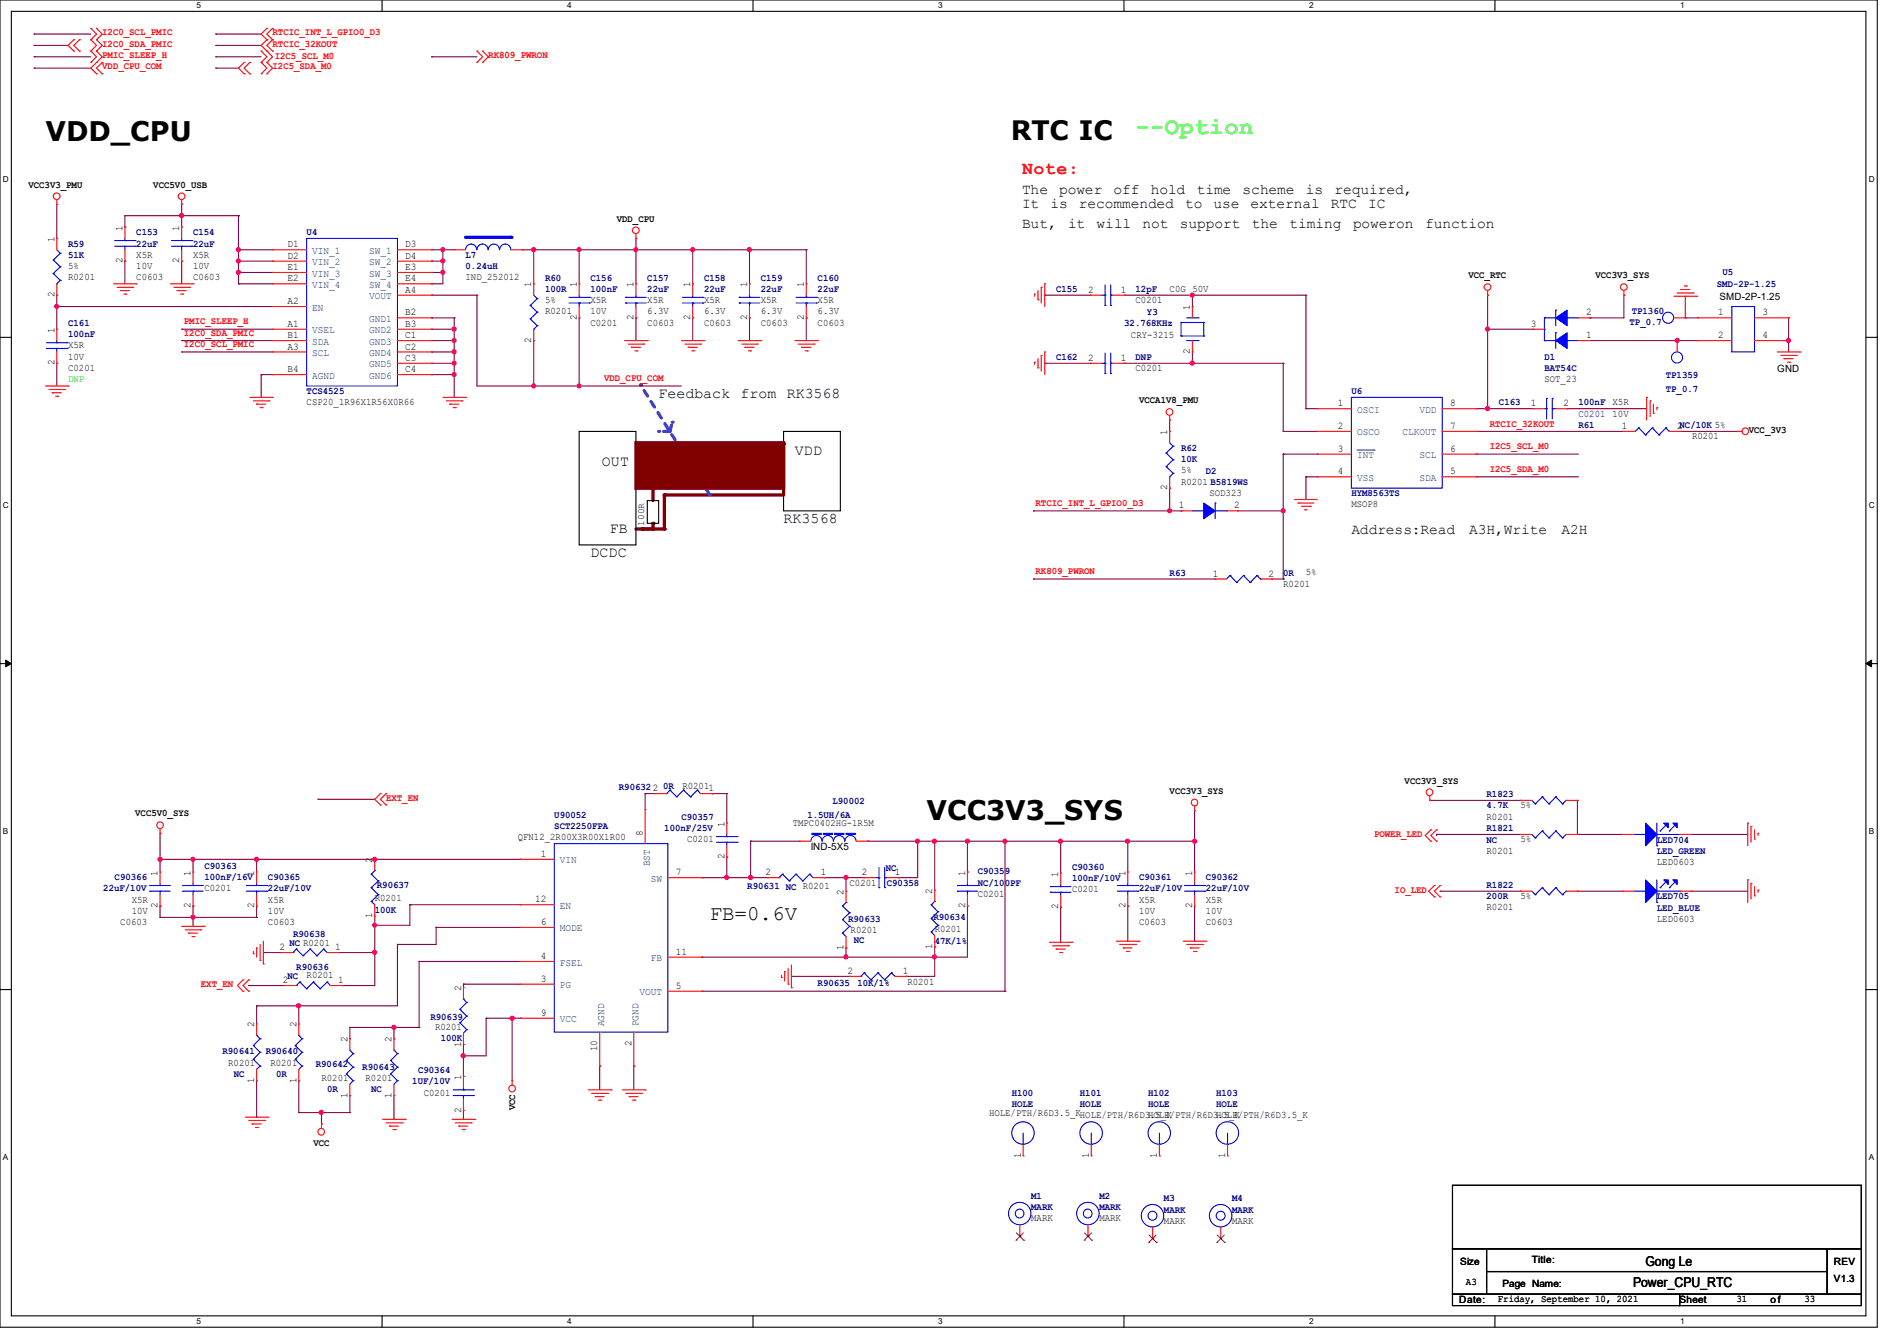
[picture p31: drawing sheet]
<svg xmlns="http://www.w3.org/2000/svg" width="297mm" height="210mm" viewBox="0 0 297 210" stroke-linecap="round" stroke-linejoin="round" font-family="sans-serif">
<defs><g id="words">
<g font-size="4.2">
<text x="7.1" y="22">VDD_CPU</text>
<text x="158.2" y="22">RTC IC</text>
<text x="145.1" y="128.4">VCC3V3_SYS</text>
</g>
<text font-size="3.7" fill="#0f0" x="177.8" y="21">--Option</text>
<text font-size="3.3" x="111.1" y="144.1">FB=0.6V</text>
<text font-size="2.8" fill="#f00" x="160" y="27.3">Note:</text>
<g font-size="2.3">
<text x="160" y="30.3">The</text>
<text x="160" y="32.6">It</text>
<text x="160" y="35.6">But,</text>
<text x="164.5" y="32.6">is</text>
<text x="165.8" y="30.3">power</text>
<text x="167.2" y="35.6">it</text>
<text x="168.9" y="32.6">recommended</text>
<text x="171.7" y="35.6">will</text>
<text x="174.3" y="30.3">off</text>
<text x="178.9" y="35.6">not</text>
<text x="180.2" y="30.3">hold</text>
<text x="184.7" y="35.6">support</text>
<text x="185.6" y="32.6">to</text>
<text x="187.4" y="30.3">time</text>
<text x="190" y="32.6">use</text>
<text x="194.6" y="30.3">scheme</text>
<text x="195.8" y="32.6">external</text>
<text x="196" y="35.6">the</text>
<text x="201.9" y="35.6">timing</text>
<text x="204.5" y="30.3">is</text>
<text x="208.4" y="32.6">RTC</text>
<text x="209" y="30.3">required,</text>
<text x="211.8" y="35.6">poweron</text>
<text x="214.2" y="32.6">IC</text>
<text x="223.1" y="35.6">function</text>
<text x="103.1" y="62.4">Feedback</text>
<text x="116" y="62.4">from</text>
<text x="123.2" y="62.4">RK3568</text>
<text x="124.5" y="71.2">VDD</text>
<text x="94.2" y="73">OUT</text>
<text x="95.5" y="83.5">FB</text>
<text x="122.7" y="81.9">RK3568</text>
<text x="211.6" y="83.7">Address:Read</text>
<text x="230" y="83.7">A3H,Write</text>
<text x="244.5" y="83.7">A2H</text>
<text x="92.5" y="87.2">DCDC</text>
</g>
<g font-size="2.1">
<text x="255.7" y="201.6">Power_CPU_RTC</text>
<text x="257.6" y="198.2">Gong Le</text>
</g>
<g font-size="1.6" fill="#f00">
<text x="16" y="5.5">I2C0_SCL_PMIC</text>
<text x="42.7" y="5.5">RTCIC_INT_L_GPIO0_D3</text>
<text x="16" y="9.1">PMIC_SLEEP_H</text>
<text x="16" y="10.9">VDD_CPU_COM</text>
<text x="16" y="7.3">I2C0_SDA_PMIC</text>
<text x="42.7" y="10.9">I2C5_SDA_M0</text>
<text x="42.7" y="7.3">RTCIC_32KOUT</text>
<text x="43" y="9.3">I2C5_SCL_M0</text>
<text x="76.5" y="9.1">RK809_PWRON</text>
<text x="28.8" y="50.8">PMIC_SLEEP_H</text>
<text x="28.8" y="52.6">I2C0_SDA_PMIC</text>
<text x="28.8" y="54.4">I2C0_SCL_PMIC</text>
<text x="94.6" y="59.7">VDD_CPU_COM</text>
<text x="233.3" y="70.4">I2C5_SCL_M0</text>
<text x="233.3" y="66.8">RTCIC_32KOUT</text>
<text x="233.3" y="73.9">I2C5_SDA_M0</text>
<text x="162.1" y="79.2">RTCIC_INT_L_GPIO0_D3</text>
<text x="162.1" y="89.9">RK809_PWRON</text>
<text x="60.5" y="125.4">EXT_EN</text>
<text x="215.1" y="131.1">POWER_LED</text>
<text x="218.3" y="139.8">IO_LED</text>
<text x="31.5" y="154.5">EXT_EN</text>
</g>
<g font-size="1.6">
<text x="4.4" y="29.4">VCC3V3_PMU</text>
<text x="24" y="29.4">VCC5V0_USB</text>
<text x="96.6" y="34.7">VDD_CPU</text>
<text x="8.5" y="37.9" transform="rotate(-90 8.5 37.9)">1</text>
<text x="19.2" y="41.2" transform="rotate(-90 19.2 41.2)">2</text>
<text x="19.2" y="36.1" transform="rotate(-90 19.2 36.1)">1</text>
<text x="21.3" y="40.3">X5R</text>
<text x="28.1" y="41.2" transform="rotate(-90 28.1 41.2)">2</text>
<text x="28.1" y="36.1" transform="rotate(-90 28.1 36.1)">1</text>
<text x="30.2" y="40.3">X5R</text>
<text x="45" y="38.7">D1</text>
<text x="45" y="40.5">D2</text>
<text x="63.5" y="38.7">D3</text>
<text x="63.5" y="40.5">D4</text>
<text x="8.5" y="46.6" transform="rotate(-90 8.5 46.6)">2</text>
<text x="10.7" y="43.9">R0201</text>
<text x="10.7" y="42.1">5%</text>
<text x="21.3" y="43.9">C0603</text>
<text x="21.3" y="42.1">10V</text>
<text x="30.2" y="43.9">C0603</text>
<text x="30.2" y="42.1">10V</text>
<text x="45" y="42.3">E1</text>
<text x="45" y="44.1">E2</text>
<text x="45" y="47.6">A2</text>
<text x="63.5" y="42.3">E3</text>
<text x="63.5" y="44.1">E4</text>
<text x="63.5" y="45.8">A4</text>
<text x="72.9" y="43.9">IND_252012</text>
<text x="83.2" y="45" transform="rotate(-90 83.2 45)">1</text>
<text x="85.3" y="47.5">5%</text>
<text x="90.3" y="45" transform="rotate(-90 90.3 45)">1</text>
<text x="92.5" y="47.5">X5R</text>
<text x="99.2" y="45" transform="rotate(-90 99.2 45)">1</text>
<text x="101.3" y="47.5">X5R</text>
<text x="108.1" y="45" transform="rotate(-90 108.1 45)">1</text>
<text x="110.2" y="47.5">X5R</text>
<text x="117" y="45" transform="rotate(-90 117 45)">1</text>
<text x="119.1" y="47.5">X5R</text>
<text x="125.9" y="45" transform="rotate(-90 125.9 45)">1</text>
<text x="128" y="47.5">X5R</text>
<text x="170.3" y="45.8">2</text>
<text x="175.5" y="45.8">1</text>
<text x="177.8" y="47.5">C0201</text>
<text x="183.1" y="45.7">C0G 50V</text>
<text x="229.9" y="43.6">VCC_RTC</text>
<text x="249.8" y="43.6">VCC3V3_SYS</text>
<text x="269.2" y="46.9">SMD-2P-1.25</text>
<text x="8.5" y="52.1" transform="rotate(-90 8.5 52.1)">1</text>
<text x="45" y="51.2">A1</text>
<text x="45" y="53">B1</text>
<text x="63.5" y="49.4">B2</text>
<text x="63.5" y="51.2">B3</text>
<text x="63.5" y="53">C1</text>
<text x="83.2" y="53.7" transform="rotate(-90 83.2 53.7)">2</text>
<text x="85.3" y="49.2">R0201</text>
<text x="90.3" y="50.1" transform="rotate(-90 90.3 50.1)">2</text>
<text x="92.5" y="51">C0201</text>
<text x="92.5" y="49.2">10V</text>
<text x="99.2" y="50.1" transform="rotate(-90 99.2 50.1)">2</text>
<text x="101.3" y="51">C0603</text>
<text x="101.3" y="49.2">6.3V</text>
<text x="108.1" y="50.1" transform="rotate(-90 108.1 50.1)">2</text>
<text x="110.2" y="51">C0603</text>
<text x="110.2" y="49.2">6.3V</text>
<text x="117" y="50.1" transform="rotate(-90 117 50.1)">2</text>
<text x="119.1" y="51">C0603</text>
<text x="119.1" y="49.2">6.3V</text>
<text x="125.9" y="50.1" transform="rotate(-90 125.9 50.1)">2</text>
<text x="128" y="51">C0603</text>
<text x="128" y="49.2">6.3V</text>
<text x="177.1" y="53">CRY-3215</text>
<text x="186.3" y="48.6" transform="rotate(-90 186.3 48.6)">1</text>
<text x="239.7" y="51.2">3</text>
<text x="248.4" y="53">1</text>
<text x="248.4" y="49.4">2</text>
<text x="269" y="49.4">1</text>
<text x="269" y="53">2</text>
<text x="275.9" y="49.4">3</text>
<text x="275.9" y="53">4</text>
<text x="8.5" y="57.2" transform="rotate(-90 8.5 57.2)">2</text>
<text x="10.7" y="58.1">C0201</text>
<text x="10.7" y="54.6">X5R</text>
<text x="10.7" y="56.3">10V</text>
<text x="45" y="58.3">B4</text>
<text x="45" y="54.7">A3</text>
<text x="63.5" y="54.7">C2</text>
<text x="63.5" y="56.5">C3</text>
<text x="63.5" y="58.3">C4</text>
<text x="170.3" y="56.5">2</text>
<text x="175.5" y="56.5">1</text>
<text x="177.8" y="58.1">C0201</text>
<text x="186.3" y="55.5" transform="rotate(-90 186.3 55.5)">2</text>
<text x="241.8" y="59.9">SOT_23</text>
<text x="278.3" y="58.3">GND</text>
<text x="48" y="63.5">CSP20_1R96X1R56X0R66</text>
<text x="178.3" y="63.2">VCCA1V8_PMU</text>
<text x="209.5" y="63.6">1</text>
<text x="227" y="63.6">8</text>
<text x="239.7" y="63.6">1</text>
<text x="244.8" y="63.6">2</text>
<text x="252.5" y="63.5">X5R</text>
<text x="252.5" y="65.2">10V</text>
<text x="182.8" y="68.1" transform="rotate(-90 182.8 68.1)">1</text>
<text x="209.5" y="67.2">2</text>
<text x="209.5" y="70.7">3</text>
<text x="227" y="70.7">6</text>
<text x="227" y="67.2">7</text>
<text x="253.9" y="67.2">1</text>
<text x="262.6" y="67.2">2NC/10K 5%</text>
<text x="264.9" y="68.8">R0201</text>
<text x="273.8" y="67.8">VCC_3V3</text>
<text x="182.8" y="76.8" transform="rotate(-90 182.8 76.8)">2</text>
<text x="184.9" y="75.9">R0201 B5819WS</text>
<text x="184.9" y="74.1">5%</text>
<text x="189.4" y="77.7">SOD323</text>
<text x="209.5" y="74.3">4</text>
<text x="227" y="74.3">5</text>
<text x="184.6" y="79.6">1</text>
<text x="193.3" y="79.6">2</text>
<text x="211.6" y="79.5">MSOP8</text>
<text x="189.9" y="90.3">1</text>
<text x="198.6" y="90.3">2</text>
<text x="200.9" y="91.9">R0201</text>
<text x="204.5" y="90.1">5%</text>
<text x="106.8" y="123.6">R02011</text>
<text x="183.1" y="124.3">VCC3V3_SYS</text>
<text x="219.9" y="122.7">VCC3V3_SYS</text>
<text x="21.2" y="127.8">VCC5V0_SYS</text>
<text x="81.1" y="131.6">QFN12_2R00X3R00X1R00</text>
<text x="100.6" y="130.9" transform="rotate(-90 100.6 130.9)">8</text>
<text x="107.6" y="131.9">C0201</text>
<text x="113.4" y="129.5" transform="rotate(-90 113.4 129.5)">1</text>
<text x="124.1" y="129.4">TMPC0402HG-1R5M</text>
<text x="232.7" y="128.4">R0201</text>
<text x="238.1" y="131.9">5%</text>
<text x="238.1" y="126.6">5%</text>
<text x="24.7" y="137.1" transform="rotate(-90 24.7 137.1)">1</text>
<text x="29.8" y="137.1" transform="rotate(-90 29.8 137.1)">1</text>
<text x="39.8" y="137.1" transform="rotate(-90 39.8 137.1)">1</text>
<text x="58.3" y="135.1" transform="rotate(-90 58.3 135.1)">2</text>
<text x="84.7" y="134.2">1</text>
<text x="105.8" y="137.1">7</text>
<text x="113.4" y="134.6" transform="rotate(-90 113.4 134.6)">2</text>
<text x="119.8" y="137.1">2</text>
<text x="127" y="133.2">IND-5X5</text>
<text x="128.5" y="137.1">1</text>
<text x="135" y="137.1">2</text>
<text x="140.1" y="137.1">1</text>
<text x="151.1" y="137.1" transform="rotate(-90 151.1 137.1)">1</text>
<text x="165.7" y="137.3" transform="rotate(-90 165.7 137.3)">1</text>
<text x="176.2" y="137.1" transform="rotate(-90 176.2 137.1)">1</text>
<text x="186.7" y="137.1" transform="rotate(-90 186.7 137.1)">1</text>
<text x="232.7" y="133.7">R0201</text>
<text x="259.4" y="135.5">LED0603</text>
<text x="20.6" y="141.3">X5R</text>
<text x="20.6" y="143.1">10V</text>
<text x="24.7" y="142.2" transform="rotate(-90 24.7 142.2)">2</text>
<text x="29.8" y="142.2" transform="rotate(-90 29.8 142.2)">2</text>
<text x="32" y="139.6">C0201</text>
<text x="39.8" y="142.2" transform="rotate(-90 39.8 142.2)">2</text>
<text x="42" y="141.3">X5R</text>
<text x="42" y="143.1">10V</text>
<text x="58.3" y="143.8" transform="rotate(-90 58.3 143.8)">1</text>
<text x="58.7" y="141.1">R0201</text>
<text x="83.8" y="141.3">12</text>
<text x="132.1" y="140.1" transform="rotate(-90 132.1 140.1)">2</text>
<text x="133" y="138.7">C0201</text>
<text x="146" y="140" transform="rotate(-90 146 140)">2</text>
<text x="151.1" y="142.2" transform="rotate(-90 151.1 142.2)">2</text>
<text x="153.1" y="140.5">C0201</text>
<text x="165.7" y="142.4" transform="rotate(-90 165.7 142.4)">2</text>
<text x="167.8" y="139.7">C0201</text>
<text x="176.2" y="142.2" transform="rotate(-90 176.2 142.2)">2</text>
<text x="178.3" y="141.3">X5R</text>
<text x="178.3" y="143.1">10V</text>
<text x="186.7" y="142.2" transform="rotate(-90 186.7 142.2)">2</text>
<text x="188.8" y="141.3">X5R</text>
<text x="188.8" y="143.1">10V</text>
<text x="232.7" y="142.6">R0201</text>
<text x="238.1" y="140.8">5%</text>
<text x="18.8" y="144.9">C0603</text>
<text x="42" y="144.9">C0603</text>
<text x="43.8" y="148.8">2</text>
<text x="52.5" y="148.8">1</text>
<text x="84.7" y="144.9">6</text>
<text x="105.8" y="149.5">11</text>
<text x="132.1" y="148.8" transform="rotate(-90 132.1 148.8)">1</text>
<text x="133.2" y="146.1">R0201</text>
<text x="146" y="148.6" transform="rotate(-90 146 148.6)">1</text>
<text x="146.3" y="146">R0201</text>
<text x="178.3" y="144.9">C0603</text>
<text x="188.8" y="144.9">C0603</text>
<text x="259.4" y="144.4">LED0603</text>
<text x="44.3" y="154">2</text>
<text x="48" y="153.2">R0201</text>
<text x="53" y="154">1</text>
<text x="72.2" y="155.2" transform="rotate(-90 72.2 155.2)">2</text>
<text x="84.7" y="153.8">3</text>
<text x="84.7" y="150.2">4</text>
<text x="105.8" y="154.9">5</text>
<text x="132.7" y="152.5">2</text>
<text x="141.4" y="152.5">1</text>
<text x="142.1" y="154.3">R0201</text>
<text x="39.8" y="160.9" transform="rotate(-90 39.8 160.9)">2</text>
<text x="46.4" y="160.9" transform="rotate(-90 46.4 160.9)">2</text>
<text x="68.1" y="161.2">R0201</text>
<text x="84.7" y="159.1">9</text>
<text x="35.7" y="166.9">R0201</text>
<text x="42.3" y="166.9">R0201</text>
<text x="54.4" y="163.2" transform="rotate(-90 54.4 163.2)">2</text>
<text x="61.3" y="163.2" transform="rotate(-90 61.3 163.2)">2</text>
<text x="72.2" y="163.9" transform="rotate(-90 72.2 163.9)">1</text>
<text x="93.5" y="164.6" transform="rotate(-90 93.5 164.6)">10</text>
<text x="98.8" y="163.7" transform="rotate(-90 98.8 163.7)">2</text>
<text x="39.8" y="169.6" transform="rotate(-90 39.8 169.6)">1</text>
<text x="46.4" y="169.6" transform="rotate(-90 46.4 169.6)">1</text>
<text x="50.3" y="169.2">R0201</text>
<text x="54.4" y="171.9" transform="rotate(-90 54.4 171.9)">1</text>
<text x="57.2" y="169.2">R0201</text>
<text x="61.3" y="171.9" transform="rotate(-90 61.3 171.9)">1</text>
<text x="66.3" y="171.6">C0201</text>
<text x="72.2" y="169.1" transform="rotate(-90 72.2 169.1)">1</text>
<text x="80.6" y="173.9" transform="rotate(-90 80.6 173.9)">VCC</text>
<text x="49.1" y="179.4">VCC</text>
<text x="72.2" y="174.2" transform="rotate(-90 72.2 174.2)">2</text>
<text x="154.9" y="174.7">HOLE/PTH/R6D3.5_KHOLE/PTH/R6D3.5_K</text>
<text x="179.7" y="175.1">HOLE/PTH/R6D3.5_K</text>
<text x="190.4" y="175.1">HOLE/PTH/R6D3.5_K</text>
<text x="159.8" y="181.4" transform="rotate(-90 159.8 181.4)">1</text>
<text x="170.5" y="181.4" transform="rotate(-90 170.5 181.4)">1</text>
<text x="181.1" y="181.4" transform="rotate(-90 181.1 181.4)">1</text>
<text x="191.8" y="181.4" transform="rotate(-90 191.8 181.4)">1</text>
<text x="161.5" y="191.3">MARK</text>
<text x="172.1" y="191.3">MARK</text>
<text x="182.2" y="191.6">MARK</text>
<text x="192.9" y="191.6">MARK</text>
<text x="239.9" y="197.7">Title:</text>
<text x="228.6" y="198.1">Size</text>
<text x="229.5" y="201.2">A3</text>
<text x="234.5" y="203.9">Friday, September 10, 2021</text>
<text x="235.2" y="201.6">Page Name:</text>
<text x="271.9" y="203.9">31</text>
<text x="282.5" y="203.9">33</text>
<text x="287.1" y="198.1">REV</text>
<text x="287.1" y="200.7">V1.3</text>
<text x="228.5" y="204.1">Date:</text>
<text x="263" y="204.1">Sheet</text>
<text x="277.2" y="204.1">o f</text>
</g>
<g font-size="1.6" fill="#000080">
<text x="10.7" y="38.6">R59</text>
<text x="10.7" y="40.4">51K</text>
<text x="21.3" y="36.8">C153</text>
<text x="21.3" y="38.6">22uF</text>
<text x="30.2" y="36.8">C154</text>
<text x="30.2" y="38.6">22uF</text>
<text x="48" y="36.8">U4</text>
<text x="72.9" y="40.4">L7</text>
<text x="72.9" y="42.2">0.24uH</text>
<text x="85.3" y="43.9">R60</text>
<text x="85.3" y="45.7">100R</text>
<text x="92.5" y="43.9">C156</text>
<text x="92.5" y="45.7">100nF</text>
<text x="101.3" y="43.9">C157</text>
<text x="101.3" y="45.7">22uF</text>
<text x="110.2" y="43.9">C158</text>
<text x="110.2" y="45.7">22uF</text>
<text x="119.1" y="43.9">C159</text>
<text x="119.1" y="45.7">22uF</text>
<text x="128" y="43.9">C160</text>
<text x="128" y="45.7">22uF</text>
<text x="165.4" y="45.7">C155</text>
<text x="177.8" y="45.7">12pF</text>
<text x="268.8" y="45">SMD-2P-1.25</text>
<text x="269.7" y="43.1">U5</text>
<text x="10.7" y="51.1">C161</text>
<text x="10.7" y="52.8">100nF</text>
<text x="176" y="51.1">32.768KHz</text>
<text x="179.6" y="49.3">Y3</text>
<text x="255.1" y="50.9">TP_0.7</text>
<text x="255.5" y="49.1">TP1360</text>
<text x="165.4" y="56.4">C162</text>
<text x="177.8" y="56.4">DNP</text>
<text x="241.8" y="56.4">D1</text>
<text x="241.8" y="58.2">BAT54C</text>
<text x="260.8" y="59.2">TP1359</text>
<text x="48" y="61.7">TCS4525</text>
<text x="211.6" y="61.7">U6</text>
<text x="234.7" y="63.5">C163</text>
<text x="247.1" y="63.5">100nF</text>
<text x="247.1" y="65.2">C0201</text>
<text x="260.8" y="61.4">TP_0.7</text>
<text x="184.9" y="70.6">R62</text>
<text x="247.1" y="67.1">R61</text>
<text x="184.9" y="72.4">10K</text>
<text x="188.8" y="74.2">D2</text>
<text x="211.6" y="77.7">HYM8563TS</text>
<text x="183.1" y="90.2">R63</text>
<text x="200.9" y="90.2">0R</text>
<text x="96.9" y="123.8">R906322</text>
<text x="103.8" y="123.6">0R</text>
<text x="130.3" y="125.9">L90002</text>
<text x="232.7" y="124.8">R1823</text>
<text x="86.8" y="128.1">U90052</text>
<text x="86.8" y="129.8">SCT2250FPA</text>
<text x="104" y="130.2">100nF/25V</text>
<text x="106.7" y="128.4">C90357</text>
<text x="126.4" y="128.1">1.5UH/6A</text>
<text x="232.7" y="130.2">R1821</text>
<text x="232.7" y="131.9">NC</text>
<text x="232.7" y="126.6">4.7K</text>
<text x="259.4" y="131.9">LED704</text>
<text x="17.9" y="137.8">C90366</text>
<text x="32" y="136.1">C90363</text>
<text x="32" y="137.8">100nF/16V</text>
<text x="42" y="137.8">C90365</text>
<text x="138.7" y="136.4">NC</text>
<text x="153.1" y="136.9">C90359</text>
<text x="167.8" y="136.2">C90360</text>
<text x="178.3" y="137.8">C90361</text>
<text x="188.8" y="137.8">C90362</text>
<text x="259.4" y="133.7">LED_GREEN</text>
<text x="16.2" y="139.6">22uF/10V</text>
<text x="42" y="139.6">22uF/10V</text>
<text x="58.7" y="143">100K</text>
<text x="59" y="139.1">R90637</text>
<text x="117" y="139.2">R90631 NC R0201</text>
<text x="138.9" y="138.7">C90358</text>
<text x="153.1" y="138.7">NC/100PF</text>
<text x="167.8" y="138">100nF/10V</text>
<text x="178.3" y="139.6">22uF/10V</text>
<text x="188.8" y="139.6">22uF/10V</text>
<text x="232.7" y="139.1">R1822</text>
<text x="232.7" y="140.8">200R</text>
<text x="259.4" y="140.8">LED705</text>
<text x="259.4" y="142.6">LED_BLUE</text>
<text x="45.3" y="148.1">NC R0201</text>
<text x="45.9" y="146.7">R90638</text>
<text x="132.8" y="144.4">R90633</text>
<text x="133.7" y="147.6">NC</text>
<text x="146.1" y="144.1">R90634</text>
<text x="146.3" y="147.8">47K/1%</text>
<text x="45" y="153.3">NC</text>
<text x="46.4" y="151.8">R90636</text>
<text x="128" y="154.3">R90635</text>
<text x="134.2" y="154.3">10K/1%</text>
<text x="67.4" y="159.7">R90639</text>
<text x="34.8" y="165">R90641</text>
<text x="41.6" y="165">R90640</text>
<text x="49.4" y="167.2">R90642</text>
<text x="56.7" y="167.5">R90643</text>
<text x="69" y="163.1">100K</text>
<text x="36.6" y="168.7">NC</text>
<text x="43.2" y="168.7">0R</text>
<text x="51.2" y="171.1">0R</text>
<text x="58.1" y="171.1">NC</text>
<text x="64.6" y="169.8">1UF/10V</text>
<text x="65.4" y="168.1">C90364</text>
<text x="158.4" y="171.6">H100</text>
<text x="158.4" y="173.4">HOLE</text>
<text x="169.1" y="171.6">H101</text>
<text x="169.1" y="173.4">HOLE</text>
<text x="179.7" y="171.6">H102</text>
<text x="179.7" y="173.4">HOLE</text>
<text x="190.4" y="171.6">H103</text>
<text x="190.4" y="173.4">HOLE</text>
<text x="161.5" y="187.8">M1</text>
<text x="161.5" y="189.6">MARK</text>
<text x="172.1" y="187.8">M2</text>
<text x="172.1" y="189.6">MARK</text>
<text x="182.2" y="188.1">M3</text>
<text x="182.2" y="189.9">MARK</text>
<text x="192.9" y="188.1">M4</text>
<text x="192.9" y="189.9">MARK</text>
</g>
<g font-size="1.6" fill="#004080">
<text x="48.9" y="39.8">VIN_1</text>
<text x="48.9" y="41.5">VIN_2</text>
<text x="57.8" y="39.8">SW_1</text>
<text x="57.8" y="41.5">SW_2</text>
<text x="48.9" y="43.3">VIN_3</text>
<text x="48.9" y="45.1">VIN_4</text>
<text x="57.8" y="43.3">SW_3</text>
<text x="57.8" y="45.1">SW_4</text>
<text x="57.8" y="46.9">VOUT</text>
<text x="48.9" y="52.2">VSEL</text>
<text x="48.9" y="48.6">EN</text>
<text x="48.9" y="54">SDA</text>
<text x="57.8" y="50.4">GND1</text>
<text x="57.8" y="52.2">GND2</text>
<text x="57.8" y="54">GND3</text>
<text x="48.9" y="59.3">AGND</text>
<text x="48.9" y="55.8">SCL</text>
<text x="57.8" y="55.8">GND4</text>
<text x="57.8" y="57.5">GND5</text>
<text x="57.8" y="59.3">GND6</text>
<text x="212.5" y="64.6">OSCI</text>
<text x="222.2" y="64.6">VDD</text>
<text x="212.5" y="68.2">OSCO</text>
<text x="212.5" y="71.8">INT</text>
<text x="219.6" y="68.2">CLKOUT</text>
<text x="222.2" y="71.8">SCL</text>
<text x="212.5" y="75.3">VSS</text>
<text x="222.2" y="75.3">SDA</text>
<text x="87.7" y="135.2">VIN</text>
<text x="101.7" y="135.7" transform="rotate(-90 101.7 135.7)">BST</text>
<text x="87.7" y="142.3">EN</text>
<text x="101.9" y="138.1">SW</text>
<text x="87.7" y="145.9">MODE</text>
<text x="87.7" y="154.8">PG</text>
<text x="87.7" y="151.2">FSEL</text>
<text x="100.1" y="155.9">VOUT</text>
<text x="101.9" y="150.5">FB</text>
<text x="87.7" y="160.1">VCC</text>
<text x="94.6" y="160.7" transform="rotate(-90 94.6 160.7)">AGND</text>
<text x="100" y="160.7" transform="rotate(-90 100 160.7)">PGND</text>
</g>
<text font-size="1.6" fill="#0f0" x="10.7" y="59.9">DNP</text>
<text font-size="1.5" x="100.8" y="82.3" transform="rotate(-90 100.8 82.3)">100R</text>
<g font-size="1.3">
<text x="30.8" y="1.3">5</text>
<text x="88.8" y="1.3">4</text>
<text x="146.9" y="1.3">3</text>
<text x="205" y="1.3">2</text>
<text x="263.1" y="1.3">1</text>
<text x=".5" y="28.4">D</text>
<text x="292.6" y="28.4">D</text>
<text x=".5" y="79.5">C</text>
<text x="292.6" y="79.5">C</text>
<text x=".5" y="130.6">B</text>
<text x="292.6" y="130.6">B</text>
<text x=".5" y="181.7">A</text>
<text x="292.6" y="181.7">A</text>
<text x="30.8" y="207.4">5</text>
<text x="88.8" y="207.4">4</text>
<text x="146.9" y="207.4">3</text>
<text x="205" y="207.4">2</text>
<text x="263.1" y="207.4">1</text>
</g>
</g></defs>
<path d="M0 0h293.9v207.9h-293.9zM1.8 1.8h290.3v204.3h-290.3z" fill="none" stroke="#000" stroke-width=".17"/>
<g fill="#fff">
<path d="M30.8 .2h.7v1.4h-.7z"/>
<path d="M30.8 206.2h.7v1.4h-.7z"/>
</g>
<path d="M59.8 0v1.8M59.8 206.1v1.8" fill="none" stroke="#000" stroke-width=".17"/>
<g fill="#fff">
<path d="M88.8 .2h.7v1.4h-.7z"/>
<path d="M88.8 206.2h.7v1.4h-.7z"/>
</g>
<path d="M117.9 0v1.8M117.9 206.1v1.8" fill="none" stroke="#000" stroke-width=".17"/>
<g fill="#fff">
<path d="M146.9 .2h.7v1.4h-.7z"/>
<path d="M146.9 206.2h.7v1.4h-.7z"/>
</g>
<path d="M176 0v1.8M176 206.1v1.8" fill="none" stroke="#000" stroke-width=".17"/>
<g fill="#fff">
<path d="M205 .2h.7v1.4h-.7z"/>
<path d="M205 206.2h.7v1.4h-.7z"/>
</g>
<path d="M234.1 0v1.8M234.1 206.1v1.8" fill="none" stroke="#000" stroke-width=".17"/>
<g fill="#fff">
<path d="M263.1 .2h.6v1.4h-.6z"/>
<path d="M263.1 206.2h.6v1.4h-.6z"/>
<path d="M.5 27.3h.9v1.4h-.9z"/>
<path d="M292.6 27.3h.9v1.4h-.9z"/>
<path d="M.5 78.4h.9v1.4h-.9z"/>
<path d="M292.6 78.4h.9v1.4h-.9z"/>
</g>
<path d="M0 52.8h1.8M292.1 52.8h1.8" fill="none" stroke="#000" stroke-width=".17"/>
<g fill="#fff">
<path d="M.5 129.5h.8v1.4h-.8z"/>
<path d="M292.6 129.5h.8v1.4h-.8z"/>
</g>
<path d="M0 103.9h1.8M292.1 103.9h1.8" fill="none" stroke="#000" stroke-width=".17"/>
<path d="M.9 103.4l.9 .5-.9 .5zM292.1 103.9l.9-.5v1z" fill="#000" stroke="#000" stroke-width=".16"/>
<g fill="#fff">
<path d="M.5 180.5h.8v1.4h-.8z"/>
<path d="M292.6 180.5h.8v1.4h-.8z"/>
</g>
<path d="M0 155h1.8M292.1 155h1.8" fill="none" stroke="#000" stroke-width=".17"/>
<path d="M122.7 69.5v8" fill="none" stroke="#800000" stroke-width=".51"/>
<circle cx="122.7" cy="69.5" r=".25" fill="#800000"/>
<path d="M104 77.5h18.7" fill="none" stroke="#800000" stroke-width=".51"/>
<circle cx="104" cy="77.5" r=".25" fill="#800000"/>
<path d="M102.2 82v.8" fill="none" stroke="#800000" stroke-width=".51"/>
<circle cx="102.2" cy="82" r=".25" fill="#800000"/>
<path d="M102.2 76.6v1.8" fill="none" stroke="#800000" stroke-width=".51"/>
<circle cx="102.2" cy="76.6" r=".25" fill="#800000"/>
<path d="M101.3 78.4h1.8v3.6h-1.8z" fill="none" stroke="#000" stroke-width=".17"/>
<path d="M104 77.5v5.3" fill="none" stroke="#800000" stroke-width=".51"/>
<circle cx="104" cy="82.8" r=".25" fill="#800000"/>
<path d="M99.6 82.8h2.6" fill="none" stroke="#800000" stroke-width=".51"/>
<circle cx="102.2" cy="82.8" r=".25" fill="#800000"/>
<path d="M100.5 82.8h3.5" fill="none" stroke="#800000" stroke-width=".51"/>
<circle cx="100.5" cy="82.8" r=".25" fill="#800000"/>
<path d="M111.1 77.5l-10.8-17.2" fill="none" stroke="#8000ff" stroke-width=".51" stroke-dasharray="1 1"/>
<circle cx="100.3" cy="60.3" r=".25" fill="#8000ff" stroke-dasharray="1 1"/>
<path d="M104.9 67.6l.3-1.5" fill="none" stroke="#8000ff" stroke-width=".51" stroke-dasharray="1 1"/>
<circle cx="105.2" cy="66.1" r=".25" fill="#8000ff" stroke-dasharray="1 1"/>
<path d="M104.9 67.6h-1.8" fill="none" stroke="#8000ff" stroke-width=".51" stroke-dasharray="1 1"/>
<circle cx="103.1" cy="67.6" r=".25" fill="#8000ff" stroke-dasharray="1 1"/>
<path d="M90.7 67.6h8.9v17.7h-8.9zM122.7 67.6h8.9v12.4h-8.9zM227.4 185.6h64v10h-64zM227.4 195.6h5.3v7.1h-5.3zM232.7 195.6h53.4v3.5h-53.4zM232.7 199.1h53.4v3.6h-53.4zM286.1 195.6h5.3v7.1h-5.3zM227.4 202.7h35.6v1.8h-35.6zM263 202.7h28.4v1.8h-28.4z" fill="none" stroke="#000" stroke-width=".17"/>
<path d="M99.6 69.3h23.1v7.2h-23.1z" fill-rule="evenodd" fill="#800000" stroke="#800000" stroke-width=".51"/>
<g fill="none" stroke="#800040" stroke-width=".17">
<path d="M5.3 8.9h.1M5.3 10.7h.1M5.3 5.3h.1M5.3 7.1h.1M5.3 8.9h8.9M5.3 10.7h8.9M5.3 5.3h8.9M5.3 7.1h5.4M33.8 8.9h.1M33.8 10.7h.1M33.8 5.3h.1M33.8 7.1h.1"/>
<path d="M33.8 8.9h7.1M33.8 10.7h3.5M33.8 5.3h7.1M33.8 7.1h7.1M67.6 8.9h.1M67.6 8.9h7.1M8.9 32h.1M8.9 32v5.3M19.6 33.8h.1M19.6 35.6h.1M19.6 33.8h17.7M19.6 33.8v1.8"/>
<path d="M28.4 32h.1M28.4 33.8h.1M28.4 32v3.6M37.3 39.1h.1M37.3 33.8h.1M37.3 39.1h5.4M37.3 33.8v10.6M67.6 39.1h.1M67.6 39.1h3.5M69.3 39.1h.1M69.3 39.1v5.3h-1.7M81.8 39.1h.1"/>
<path d="M81.8 39.1h44.4M83.6 39.1h.1M83.6 39.1v5.3M90.7 39.1h.1M90.7 39.1v5.3M99.6 39.1h.1M99.6 37.3h.1M99.6 37.3v7.1M108.5 39.1h.1M108.5 39.1v5.3M117.3 39.1h.1M117.3 39.1v5.3"/>
<path d="M126.2 39.1h.1M126.2 39.1v5.3M8.9 48h.1M8.9 46.2h.1M8.9 56.9h.1M8.9 48h33.8M8.9 46.2v5.4M8.9 56.9v3.6M19.6 40.9h.1M19.6 40.9v3.5M28.4 40.9h.1M28.4 51.6h.1"/>
<path d="M28.4 53.3h.1M28.4 55.1h.1M28.4 40.9v3.5M28.4 51.6h14.3M28.4 53.3h14.3M28.4 55.1h14.3M37.3 44.4h.1M37.3 40.9h.1M37.3 42.7h.1M37.3 44.4h5.4M37.3 40.9h5.4M37.3 42.7h5.4"/>
<path d="M40.9 58.7h.1M40.9 58.7v3.5M40.9 58.7h1.8M67.6 49.8h.1M67.6 51.6h.1M67.6 53.3h.1M67.6 55.1h.1M67.6 56.9h.1M67.6 58.7h.1M67.6 40.9h.1M67.6 42.7h.1M67.6 44.4h.1"/>
<path d="M67.6 46.2h.1M67.6 51.6h3.5M67.6 56.9h3.5M67.6 46.2h7.1M67.6 53.3h3.5M67.6 49.8h3.5M67.6 40.9h1.7M67.6 42.7h1.7M67.6 58.7h3.5M67.6 55.1h3.5M69.3 42.7h.1M69.3 40.9h.1"/>
<path d="M71.1 49.8h.1M71.1 51.6h.1M71.1 53.3h.1M71.1 55.1h.1M71.1 56.9h.1M71.1 58.7h.1M71.1 49.8v12.4M74.7 46.2h.1M74.7 46.2v14.3h32M83.6 53.3h.1M83.6 53.3v7.2M90.7 49.8h.1"/>
<path d="M90.7 49.8v10.7M99.6 49.8h.1M99.6 49.8v3.5M108.5 49.8h.1M108.5 49.8v3.5M117.3 49.8h.1M117.3 49.8v3.5M126.2 49.8h.1M126.2 49.8v3.5M163.6 46.2h.1M163.6 56.9h.1M163.6 56.9h7.1"/>
<path d="M163.6 46.2h7.1M176 46.2h.1M176 56.9h.1M176 56.9h24.9M176 46.2h28.5M186.7 55.1h.1M186.7 56.9h.1M186.7 46.2h.1M186.7 46.2v1.8M186.7 55.1v1.8M200.9 56.9h.1M200.9 56.9v10.7"/>
<path d="M204.5 46.2h.1M204.5 46.2v17.8M232.9 51.6h.1M232.9 46.2h.1M232.9 51.6h7.1M232.9 46.2v17.8M248.9 49.8h.1M248.9 53.3h16.9M254.3 46.2h.1M254.3 46.2v3.6h-5.4M262.6 53.3h.1M263.9 49.8h.1"/>
<path d="M263.9 46.4h.1M263.9 49.8h1.9M263.9 46.4v3.4M265.8 53.3h.1M280 53.3h.1M280 49.8h.1M280 49.8v5.3M83.6 60.5h.1M90.7 60.5h.1M183.1 65.8h.1M183.1 76.5h.1M183.1 65.8v1.8"/>
<path d="M183.1 76.5v3.5M200.9 71.1h.1M200.9 67.6h.1M200.9 71.1h5.3M200.9 71.1v19.6M200.9 67.6h5.3M204.5 64h.1M204.5 74.7h.1M204.5 64h1.7M204.5 74.7v3.5M204.5 74.7h1.7M231.1 64h.1"/>
<path d="M231.1 71.1h.1M231.1 74.7h.1M231.1 67.6h.1M231.1 64h8.9M231.1 71.1h16M231.1 74.7h16M231.1 67.6h23.2M232.9 64h.1M245.4 64h.1M245.4 64h12.4M263.1 67.6h.1M263.1 67.6h8.9"/>
<path d="M161.8 80h.1M161.8 90.7h.1M161.8 80h23.1M161.8 90.7h28.4M184.9 80h.1M193.8 80h7.1M199.1 90.7h1.8M200.9 80h.1M200.9 90.7h.1M25.1 130.5h.1M25.1 134.6h.1M25.1 130.5v6.1"/>
<path d="M25.1 134.6h56.3M30.2 134.6h.1M30.2 134.6v2M40.2 134.6h.1M40.2 134.6v2M49.8 125.2h.1M49.8 125.2h8.9M58.7 134.6h.1M81.4 134.6h.1M101 124.3h.1M101 124.3v2.5M101 124.3h1.6"/>
<path d="M109.9 137.5h.1M109.9 137.5h10.3M111.5 124.3h.1M111.5 124.3h2.3M113.8 124.3h.1M113.8 134.2h.1M113.8 137.5h.1M113.8 124.3v4.6M113.8 134.2v3.3M117.5 137.5h.1M117.5 131.7h.1M117.5 131.7v5.8"/>
<path d="M117.5 131.7h7.7M129.1 137.5h.1M129.1 137.5h6.2M132.5 137.5h.1M132.5 137.5v2.1M135.8 131.7h.1M135.8 131.7h51.2M140.6 137.5h.1M143.7 131.7h.1M143.7 131.7v5.8h-3.1M146.3 131.7h.1M146.3 131.7v7.7"/>
<path d="M151.5 136.6h.1M151.5 131.7v4.9M157.4 131.7h.1M157.4 131.7v23.5M166.1 131.7h.1M166.1 131.7v5M176.6 131.7h.1M176.6 131.7v4.9M187 127h.1M187 131.7h.1M187 127v9.6M223.9 125.3h.1"/>
<path d="M223.9 125.3h14.2M224.9 130.7h.1M224.9 130.7h13.2M224.9 130.7v.2M225.5 139.6h.1M225.5 139.6h12.6M247 130.7h.1M247 139.6h.1M247 125.3h.1M247 130.7h7.1M247 139.6h7.1M247 125.3v5.4"/>
<path d="M264.8 130.7h.1M264.8 139.6h.1M264.8 130.7h8.8M264.8 139.6h8.8M25.1 141.9h.1M25.1 143.7h.1M25.1 141.9v1.8M25.1 143.7h15.1M30.2 141.9h.1M30.2 143.7h.1M30.2 141.9v3.2M38.9 154.3h.1"/>
<path d="M38.9 154.3h5.7M40.2 141.9h.1M40.2 143.7h.1M40.2 157.5h.1M40.2 141.9v1.8M40.2 157.5v2.9M41.2 149.2h.1M41.2 149.2h2.9M46.8 157.5h.1M46.8 157.5v2.9M53 149.2h.1M53 149.2h5.7"/>
<path d="M53.5 154.3h.1M58.7 144.9h.1M58.7 149.2h.1M58.7 143.5v10.8h-5.2M62.2 147.9h.1M62.2 147.9v9.6h-22M64.2 141.7h.1M64.2 141.7h17.2M64.2 141.7v3.2h-5.5M65.6 150.6h.1M65.6 150.6h15.8M65.6 150.6v10.3"/>
<path d="M68.3 145.2h.1M68.3 145.2h13.1M68.3 145.2v2.7h-6.1M72.6 154.1h.1M72.6 154.1h8.8M72.6 154.1v.6M76.1 159.5h.1M76.1 159.5h5.3M76.1 159.5v5.9h-3.5M80.2 159.5h.1M80.2 159.5v9.7M81.4 159.5h.1"/>
<path d="M109.9 149.9h.1M109.9 155.2h.1M109.9 155.2h47.5M123.9 152.9h.1M123.9 152.9h9.1M132.5 148.5h.1M132.5 149.9h.1M132.5 148.5v1.4M141.9 152.9h.1M146.3 148.3h.1M146.3 149.9h.1M146.3 148.3v4.6h-4.4"/>
<path d="M151.5 141.9h.1M151.5 141.9v8h-41.6M157.4 155.2h.1M166.1 142.1h.1M166.1 142.1v5.5M176.6 141.9h.1M176.6 141.9v5.5M187 147.4h.1M187 141.9v5.5M40.2 175h.1M40.2 169.2v5.8M46.8 169.2h.1"/>
<path d="M46.8 174.2h.1M46.8 169.2v5M46.8 174.2h8M50.3 174.2h.1M50.3 176h.1M50.3 174.2v1.8M54.8 160.9h.1M54.8 174.2h.1M54.8 160.9h10.8M54.8 160.9v1.8M54.8 171.6v2.6M61.7 162.7h.1"/>
<path d="M61.7 160.9h.1M61.7 175.3h.1M61.7 160.9v1.8M61.7 171.6v3.7M65.6 160.9h.1M72.6 165.4h.1M72.6 163.6h.1M72.6 168.6h.1M72.6 173.9h.1M72.6 163.6v5M72.6 173.9v1.4M93.9 167h.1"/>
<path d="M93.9 167v3.7M99.2 167h.1M99.2 167v3.7"/>
</g>
<g fill="#f0f" stroke="#f0f" stroke-width=".17">
<circle cx="83.5" cy="39.1" r=".32"/>
<circle cx="83.5" cy="60.4" r=".32"/>
<circle cx="8.9" cy="48" r=".32"/>
<circle cx="186.7" cy="46.2" r=".32"/>
<circle cx="262.6" cy="53.3" r=".33"/>
<circle cx="232.9" cy="64" r=".32"/>
<circle cx="232.9" cy="51.5" r=".32"/>
<circle cx="186.7" cy="56.9" r=".32"/>
<circle cx="183.1" cy="80" r=".32"/>
<circle cx="200.9" cy="80" r=".32"/>
<circle cx="37.3" cy="39.1" r=".32"/>
<circle cx="37.3" cy="40.9" r=".32"/>
<circle cx="37.3" cy="42.7" r=".32"/>
<circle cx="71.1" cy="51.5" r=".32"/>
<circle cx="71.1" cy="55.1" r=".32"/>
<circle cx="71.1" cy="53.3" r=".32"/>
<circle cx="71.1" cy="58.7" r=".32"/>
<circle cx="71.1" cy="56.9" r=".32"/>
<circle cx="69.3" cy="40.9" r=".32"/>
<circle cx="69.3" cy="39.1" r=".32"/>
<circle cx="69.3" cy="42.7" r=".32"/>
<circle cx="90.7" cy="39.1" r=".32"/>
<circle cx="99.5" cy="39.1" r=".32"/>
<circle cx="90.7" cy="60.4" r=".32"/>
<circle cx="117.3" cy="39.1" r=".32"/>
<circle cx="108.4" cy="39.1" r=".32"/>
<circle cx="28.4" cy="33.8" r=".32"/>
<circle cx="280" cy="53.3" r=".32"/>
<circle cx="80.2" cy="159.5" r=".33"/>
<circle cx="132.4" cy="137.4" r=".32"/>
<circle cx="113.8" cy="137.4" r=".32"/>
<circle cx="25.1" cy="134.6" r=".33"/>
<circle cx="117.5" cy="137.4" r=".33"/>
<circle cx="132.4" cy="149.9" r=".32"/>
<circle cx="143.6" cy="131.7" r=".33"/>
<circle cx="151.5" cy="131.7" r=".33"/>
<circle cx="146.3" cy="131.7" r=".33"/>
<circle cx="146.3" cy="149.9" r=".33"/>
<circle cx="58.7" cy="134.6" r=".32"/>
<circle cx="58.7" cy="149.1" r=".32"/>
<circle cx="58.7" cy="144.9" r=".32"/>
<circle cx="30.2" cy="143.6" r=".32"/>
<circle cx="72.5" cy="165.3" r=".33"/>
<circle cx="46.7" cy="157.5" r=".33"/>
<circle cx="61.7" cy="160.9" r=".33"/>
<circle cx="50.3" cy="174.2" r=".33"/>
<circle cx="157.3" cy="131.7" r=".32"/>
<circle cx="166" cy="131.7" r=".33"/>
<circle cx="187" cy="131.7" r=".33"/>
<circle cx="176.5" cy="131.7" r=".33"/>
<circle cx="30.2" cy="134.6" r=".32"/>
<circle cx="40.2" cy="134.6" r=".33"/>
</g>
<g fill="none" stroke="#f00" stroke-width=".17">
<path d="M11.6 8h.1M11.6 6.2h.1M11.6 6.2l-.9 .9 .9 .9M12.4 6.2h.1M12.4 8h.1M12.4 6.2l-.8 .9 .8 .9M14.2 8h.1M14.2 9.8h.1M14.2 6.2h.1M14.2 4.4h.1M14.2 8l.9 .9-.9 .9M14.2 4.4l.9 .9-.9 .9"/>
<path d="M14.2 6.2l.9 .9-.9 .9M15.1 8h.1M15.1 9.8h.1M15.1 11.6h.1M15.1 6.2h.1M15.1 4.4h.1M15.1 8l.9 .9-1.8 1.8 .9 .9M15.1 4.4l.9 .9-.9 .9M15.1 6.2l.9 .9-.9 .9M16 11.6h.1M16 9.8h.1M16 9.8l-.9 .9 .9 .9"/>
<path d="M38.2 11.6h.1M38.2 9.8h.1M38.2 9.8l-.9 .9 .9 .9M39.1 9.8h.1M39.1 11.6h.1M39.1 9.8l-.9 .9 .9 .9M40.9 9.8h.1M40.9 11.6h.1M40.9 8h.1M40.9 9.8l.9 .9-.9 .9M40.9 8l.9 .9-.9 .9M41.8 9.8h.1"/>
<path d="M41.8 11.6h.1M41.8 8h.1M41.8 4.4h.1M41.8 6.2h.1M41.8 6.2l-.9 .9 1.8 1.8-.9 .9M41.8 9.8l.9 .9-.9 .9M41.8 4.4l-.9 .9 .9 .9M42.7 6.2h.1M42.7 4.4h.1M42.7 8h.1M42.7 6.2l-.9 .9 .9 .9M42.7 4.4l-.9 .9 .9 .9"/>
<path d="M74.7 8h.1M74.7 9.8h.1M74.7 8l.9 .9-.9 .9M75.6 8h.1M75.6 9.8h.1M75.6 8l.9 .9-.9 .9M8.9 32h.1M8.9 37.3h.1M8.9 31.3v.7M8.9 37.3v1.8M19.6 35.6h.1M19.6 35.6v1.7"/>
<path d="M19.6 39.1v1.8M28.4 32h.1M28.4 35.6h.1M28.4 31.3v.7M28.4 35.6v1.7M28.4 39.1v1.8M42.7 39.1h.1M42.7 39.1h5.3M62.2 39.1h5.4M67.6 39.1h.1M99.6 37.3h.1M99.6 36.6v.7"/>
<path d="M8.9 51.6h.1M8.9 56.9h.1M8.9 46.2h.1M8.9 44.4v1.8M8.9 51.6v1.7M8.9 55.1v1.8M17.8 44.4h3.5M18.3 45h2.5M18.8 45.5h.1M18.8 45.5h1.5M19.4 46.1h.3M19.6 40.9h.1"/>
<path d="M19.7 46.1h.1M20.8 45h.1M21.3 44.4h.1M26.7 44.4h3.5M27.2 45h2.5M27.7 45.5h.1M27.7 45.5h1.5M28.3 46.1h.3M28.4 40.9h.1M28.6 46.1h.1M29.7 45h.1M30.2 44.4h.1"/>
<path d="M42.7 40.9h.1M42.7 42.7h.1M42.7 44.4h.1M42.7 51.6h.1M42.7 48h.1M42.7 53.3h.1M42.7 58.7h.1M42.7 55.1h.1M42.7 44.4h5.3M42.7 53.3h5.3M42.7 55.1h5.3M42.7 40.9h5.3"/>
<path d="M42.7 42.7h5.3M42.7 51.6h5.3M42.7 58.7h5.3M42.7 48h5.3M62.2 44.4h5.4M62.2 53.3h5.4M62.2 55.1h5.4M62.2 46.2h5.4M62.2 40.9h5.4M62.2 42.7h5.4M62.2 49.8h5.4M62.2 51.6h5.4"/>
<path d="M62.2 56.9h5.4M62.2 58.7h5.4M67.6 40.9h.1M67.6 42.7h.1M67.6 44.4h.1M67.6 49.8h.1M67.6 51.6h.1M67.6 53.3h.1M67.6 55.1h.1M67.6 56.9h.1M67.6 58.7h.1M67.6 46.2h.1"/>
<path d="M83.6 44.4h.1M83.6 53.3h.1M83.6 44.4v1.8M83.6 51.6v1.7M90.7 44.4h.1M90.7 49.8h.1M90.7 44.4v1.8M90.7 48v1.8M97.8 53.3h3.5M98.3 53.9h2.5M98.8 54.4h.1M98.8 54.4h1.5"/>
<path d="M99.4 54.9h.3M99.6 44.4h.1M99.6 49.8h.1M99.6 44.4v1.8M99.6 48v1.8M99.7 54.9h.1M100.8 53.9h.1M101.3 53.3h.1M106.7 53.3h3.5M107.2 53.9h2.5M107.7 54.4h.1M107.7 54.4h1.5"/>
<path d="M108.3 54.9h.3M108.5 44.4h.1M108.5 49.8h.1M108.5 44.4v1.8M108.5 48v1.8M108.6 54.9h.1M109.7 53.9h.1M110.2 53.3h.1M115.6 53.3h3.5M116.1 53.9h2.5M116.6 54.4h.1M116.6 54.4h1.5"/>
<path d="M117.2 54.9h.3M117.3 44.4h.1M117.3 49.8h.1M117.3 44.4v1.8M117.3 48v1.8M117.5 54.9h.1M118.6 53.9h.1M119.1 53.3h.1M124.5 53.3h3.5M125 53.9h2.5M125.5 54.4h.1M125.5 54.4h1.5"/>
<path d="M126.1 54.9h.3M126.2 44.4h.1M126.2 49.8h.1M126.2 44.4v1.8M126.2 48v1.8M126.4 54.9h.1M127.5 53.9h.1M128 53.3h.1M162 46.1h.1M162 56.7h.1M162 46.1v.3M162 56.7v.4"/>
<path d="M162.5 46.9h.1M162.5 57.6h.1M162.5 45.5v1.4M162.5 56.2v1.4M163 45h.1M163 55.7h.1M163 45v2.5M163 55.7v2.4M163.6 44.4h.1M163.6 55.1h.1M163.6 44.4v3.6M163.6 55.1v3.6"/>
<path d="M170.7 46.2h.1M170.7 56.9h.1M170.7 46.2h1.8M170.7 56.9h1.8M174.2 46.2h1.8M174.2 56.9h1.8M176 46.2h.1M176 56.9h.1M186.7 48h.1M186.7 55.1h.1M186.7 48v1.8M186.7 53.3v1.8"/>
<path d="M232.9 46.2h.1M232.9 45.5v.7M254.3 46.2h.1M254.3 45.5v.7M262.1 46.4h3.5M262.1 49.8h1.8M262.6 53.3h.1M262.6 45.9h2.5M262.6 53.3v1.8M263.1 45.3h.1M263.1 45.3h1.5M263.7 44.8h.3"/>
<path d="M263.9 49.8h.1M264 44.8h.1M265.1 45.9h.1M265.6 46.4h.1M265.8 49.8h.1M265.8 53.3h.1M265.8 53.3h5.3M265.8 49.8h5.3M274.7 53.3h5.3M274.7 49.8h5.3M278.3 55.1h3.5M278.8 55.7h2.5"/>
<path d="M279.3 56.2h.1M279.3 56.2h1.5M279.9 56.7h.3M280 49.8h.1M280 53.3h.1M280.2 56.7h.1M281.3 55.7h.1M281.8 55.1h.1M7.1 60.5h3.6M7.7 61h2.4M8.2 61.5h.1M8.2 61.5h1.4"/>
<path d="M8.7 62.1h.4M9.1 62.1h.1M10.1 61h.1M10.7 60.5h.1M39.1 62.2h3.6M39.7 62.8h2.4M40.2 63.3h.1M40.2 63.3h1.4M40.7 63.8h.4M41.1 63.8h.1M42.1 62.8h.1M42.7 62.2h.1"/>
<path d="M69.3 62.2h3.6M69.9 62.8h2.4M70.4 63.3h.1M70.4 63.3h1.4M71 63.8h.3M71.3 63.8h.1M72.3 62.8h.1M72.9 62.2h.1M183.1 65.8h.1M183.1 67.6h.1M183.1 76.5h.1M183.1 65.1v.7"/>
<path d="M183.1 67.6v1.7M183.1 74.7v1.8M202.7 78.2h.1M202.7 78.2h3.5M203.2 78.8h.1M203.2 78.8h2.5M203.8 79.3h1.4M204.3 79.8h.1M204.3 79.8h.3M205.2 79.3h.1M206.2 64h.1M206.2 67.6h.1"/>
<path d="M206.2 71.1h.1M206.2 74.7h.1M206.2 67.6h5.4M206.2 64h5.4M206.2 71.1h5.4M206.2 74.7h5.4M225.8 67.6h5.3M225.8 64h5.3M225.8 71.1h5.3M225.8 74.7h5.3M231.1 74.7h.1M231.1 71.1h.1"/>
<path d="M231.1 67.6h.1M231.1 64h.1M240 64h.1M240 64h1.8M243.6 64h1.8M245.4 64h.1M254.3 67.6h.1M254.3 67.6h1.7M257.8 62.2h.1M257.8 62.2v3.6M258.4 62.8h.1M258.4 62.8v2.4"/>
<path d="M258.9 64.7h.1M258.9 63.3v1.4M259.4 63.8h.1M259.4 63.8v.4M261.4 67.6h1.7M263.1 67.6h.1M272 67.6h.1M272 67.6h.8M184.9 80h.1M184.9 80h1.8M190.2 90.7h.1M190.2 90.7h1.8"/>
<path d="M192 80h1.8M193.8 80h.1M197.4 90.7h1.7M199.1 90.7h.1M25.1 130.5h.1M25.1 136.6h.1M25.1 129.8v.7M25.1 136.6v1.7M30.2 136.6h.1M30.2 136.6v1.7M40.2 136.6h.1M40.2 136.6v1.7"/>
<path d="M58.7 134.6h.1M58.7 134.6v1.8M59.6 124.3h.1M59.6 126.1h.1M59.6 124.3l-.9 .9 .9 .9M60.5 126.1h.1M60.5 124.3h.1M60.5 124.3l-.9 .9 .9 .9M81.4 134.6h.1M81.4 134.6h5.4M101 126.8h.1M101 126.8v5.3"/>
<path d="M104.6 137.5h5.3M109.9 137.5h.1M113.8 128.9h.1M113.8 134.2h.1M113.8 128.9v1.8M113.8 132.5v1.7M120.2 137.5h.1M120.2 137.5h1.8M127.3 137.5h1.8M129.1 137.5h.1M132.5 139.6h.1M132.5 139.6v1.8"/>
<path d="M135.3 137.5h.1M135.3 137.5h1.8M138.9 137.5h1.7M140.6 137.5h.1M146.3 139.4h.1M146.3 139.4v1.8M151.5 136.6h.1M151.5 136.6v1.7M166.1 136.7h.1M166.1 136.7v1.8M176.6 136.6h.1M176.6 136.6v1.7"/>
<path d="M187 127h.1M187 136.6h.1M187 126.2v.8M187 136.6v1.7M223.9 125.3h.1M223.9 124.6v.7M224 131.7h.1M224 130h.1M224 130l-.9 .9 .9 .8M224.6 138.7h.1M224.6 138.7l-.9 .9 .9 .9M224.9 131.7h.1"/>
<path d="M224.9 130h.1M224.9 130l-.9 .9 .9 .8M225.5 138.7h.1M225.5 138.7l-.9 .9 .9 .9M238.1 130.7h.1M238.1 139.6h.1M238.1 125.3h.1M238.1 130.7h1.8M238.1 139.6h1.8M238.1 125.3h1.8M245.2 130.7h1.8M245.2 139.6h1.8"/>
<path d="M245.2 125.3h1.8M247 130.7h.1M247 139.6h.1M247 125.3h.1M254.1 130.7h.1M254.1 139.6h.1M254.1 130.7h1.8M254.1 139.6h1.8M263 130.7h1.8M263 139.6h1.8M264.8 130.7h.1M264.8 139.6h.1"/>
<path d="M273.6 128.9h.1M273.6 137.8h.1M273.6 128.9v3.6M273.6 137.8v3.6M274.2 129.5h.1M274.2 138.3h.1M274.2 129.5v2.4M274.2 138.3v2.5M274.7 131.4h.1M274.7 130v1.4M274.7 138.9v1.4M275.3 130.5h.1"/>
<path d="M275.3 139.4h.1M275.3 130.5v.4M275.3 139.4v.3M25.1 141.9h.1M25.1 140.1v1.8M28.4 145.1h3.6M29 145.6h2.5M29.5 146.1h.1M29.5 146.1h1.4M30.1 146.7h.3M30.2 141.9h.1M30.2 140.1v1.8"/>
<path d="M30.4 146.7h.1M31.5 145.6h.1M32 145.1h.1M38.1 153.5h.1M38.1 155.2h.1M38.1 153.5l-.9 .8 .9 .9M38.9 153.5h.1M38.9 155.2h.1M38.9 153.5l-.8 .8 .8 .9M39.7 149.4h.1M39.7 149v.4M40.2 148.5h.1"/>
<path d="M40.2 141.9h.1M40.2 140.1v1.8M40.2 148.5v1.4M40.7 150.4h.1M40.7 147.9v2.5M41.2 151h.1M41.2 147.4v3.6M44.1 149.2h.1M44.1 149.2h1.8M44.6 154.3h.1M44.6 154.3h1.8M51.2 149.2h1.8"/>
<path d="M51.7 154.3h1.8M53 149.2h.1M53.5 154.3h.1M58.7 143.5h.1M58.7 141.7v1.8M72.6 154.7h.1M72.6 154.7v1.8M81.4 154.1h.1M81.4 141.7h.1M81.4 150.6h.1M81.4 145.2h.1M81.4 159.5h.1"/>
<path d="M81.4 154.1h5.4M81.4 141.7h5.4M81.4 150.6h5.4M81.4 145.2h5.4M81.4 159.5h5.4M104.6 155.2h5.3M104.6 149.9h5.3M109.9 155.2h.1M109.9 149.9h.1M122.3 153.1h.1M122.3 152.7v.4M122.9 152.2h.1"/>
<path d="M122.9 152.2v1.4M123.4 154.1h.1M123.4 151.7v2.4M123.9 154.7h.1M123.9 151.1v3.6M132.5 148.5h.1M132.5 146.7v1.8M133 152.9h.1M133 152.9h1.8M140.1 152.9h1.8M141.9 152.9h.1M146.3 148.3h.1"/>
<path d="M146.3 146.5v1.8M151.5 141.9h.1M151.5 140.1v1.8M164.3 147.6h3.6M164.8 148.1h2.5M165.4 148.6h.1M165.4 148.6h1.4M165.9 149.2h.3M166.1 142.1h.1M166.1 140.3v1.8M166.2 149.2h.1M167.3 148.1h.1"/>
<path d="M167.9 147.6h.1M174.8 147.4h3.6M175.3 147.9h2.5M175.9 148.5h.1M175.9 148.5h1.3M176.4 149h.3M176.6 141.9h.1M176.6 140.1v1.8M176.7 149h.1M177.8 147.9h.1M178.4 147.4h.1M185.3 147.4h3.5"/>
<path d="M185.8 147.9h2.5M186.4 148.5h.1M186.4 148.5h1.3M186.9 149h.3M187 141.9h.1M187 140.1v1.8M187.2 149h.1M188.3 147.9h.1M188.8 147.4h.1M224.6 140.5h.1M225.5 140.5h.1M274.7 140.3h.1"/>
<path d="M38.4 175h3.6M38.9 175.5h2.5M39.5 176h.1M39.5 176h1.4M40 176.6h.3M40.2 169.2h.1M40.2 160.4h.1M40.2 160.4v1.7M40.2 167.5v1.7M40.3 176.6h.1M41.4 175.5h.1M42 175h.1"/>
<path d="M46.8 169.2h.1M46.8 160.4h.1M46.8 160.4v1.7M46.8 167.5v1.7M50.3 176h.1M50.3 176v.7M54.8 171.6h.1M54.8 162.7h.1M54.8 162.7v1.8M54.8 169.8v1.8M59.9 175.3h3.6M60.5 175.9h2.4"/>
<path d="M61 176.4h.1M61 176.4h1.4M61.5 176.9h.4M61.7 171.6h.1M61.7 162.7h.1M61.7 162.7v1.8M61.7 169.8v1.8M61.9 176.9h.1M62.9 175.9h.1M63.5 175.3h.1M70.8 175.3h3.5M71.3 175.9h2.5"/>
<path d="M71.8 176.4h.1M71.8 176.4h1.4M72.3 176.9h.4M72.6 168.6h.1M72.6 173.9h.1M72.6 163.6h.1M72.6 161.8v1.8M72.6 168.6v1.7M72.6 172.1v1.8M72.7 176.9h.1M73.8 175.9h.1M74.3 175.3h.1"/>
<path d="M80.2 169.2h.1M80.2 169.2v.8M92.1 170.7h3.6M92.6 171.2h2.5M93.2 171.7h.1M93.2 171.7h1.4M93.7 172.3h.4M93.9 167h.1M93.9 161.6v5.4M94.1 172.3h.1M95.1 171.2h.1M95.7 170.7h.1"/>
<path d="M97.5 170.7h3.5M98 171.2h2.5M98.5 171.7h.1M98.5 171.7h1.4M99 172.3h.4M99.2 167h.1M99.2 161.6v5.4M99.4 172.3h.1M100.5 171.2h.1M101 170.7h.1M160.2 179.2v1.8M170.9 179.2v1.8"/>
<path d="M181.5 179.2v1.8M192.2 179.2v1.8M159.7 193.6h.1M159.7 191.9v1.7M160.2 181h.1M170.3 193.6h.1M170.3 191.9v1.7M170.9 181h.1M180.5 194h.1M180.5 192.2v1.8M181.5 181h.1M191.1 194h.1"/>
<path d="M191.1 192.2v1.8M192.2 181h.1"/>
<circle cx="8.9" cy="30.7" r=".52"/>
<circle cx="28.4" cy="30.7" r=".52"/>
<circle cx="99.6" cy="36.1" r=".52"/>
<circle cx="232.9" cy="45" r=".52"/>
<circle cx="254.2" cy="45" r=".52"/>
<circle cx="183.1" cy="64.5" r=".52"/>
<circle cx="273.3" cy="67.5" r=".52"/>
<circle cx="25.1" cy="129.2" r=".52"/>
<circle cx="187" cy="125.7" r=".52"/>
<circle cx="223.8" cy="124.1" r=".52"/>
<circle cx="50.3" cy="177.2" r=".52"/>
<circle cx="80.2" cy="170.5" r=".52"/>
</g>
<g fill="none" stroke="#00f" stroke-width=".17">
<path d="M8.9 39.1l.5 .6M9.4 39.7h.1M9.4 39.7l-1.1 1M17.9 38.6h3.3M17.9 37.7h3.3M19.6 37.7h.1M19.6 38.6h.1M19.6 37.3v.4M19.6 38.6v.5M21.2 38.6h.1M21.2 37.7h.1M26.8 38.6h3.3"/>
<path d="M26.8 37.7h3.3M28.4 37.7h.1M28.4 38.6h.1M28.4 37.3v.4M28.4 38.6v.5M30.1 38.6h.1M30.1 37.7h.1M48 37.3h14.2v23.2h-14.2zM72.9 39.1a.87 .87 0 0 1 .9-.9 .87 .87 0 0 1 .8 .9M74.7 39.1a.87 .87 0 0 1 .8-.9 .87 .87 0 0 1 .9 .9M76.5 39.1a.87 .87 0 0 1 .8-.9 .87 .87 0 0 1 .9 .9M78.2 39.1a.87 .87 0 0 1 .9-.9 .87 .87 0 0 1 .9 .9"/>
<path d="M7.3 54.6h3.2M7.3 53.7h3.2M8.3 40.7h.1M8.3 42.8h.1M8.3 40.7l1.1 1.1M8.3 42.8l1.1 1.1M8.9 53.7h.1M8.9 54.6h.1M8.9 44.4h.1M8.9 53.3v.4M8.9 54.6v.5M9.4 41.8h.1"/>
<path d="M9.4 43.9h.1M9.4 41.8l-1.1 1M9.4 43.9l-.5 .5M10.5 54.6h.1M10.5 53.7h.1M83 47.8h.1M83 50h.1M83 47.8l1.1 1.1M83 50l1.1 1M83.6 51.6h.1M83.6 46.2l.5 .6M84.1 46.8h.1"/>
<path d="M84.1 48.9h.1M84.1 51h.1M84.1 46.8l-1.1 1M84.1 48.9l-1.1 1.1M84.1 51l-.5 .6M89.1 47.5h3.2M89.1 46.6h3.2M90.7 46.6h.1M90.7 47.5h.1M90.7 46.2v.4M90.7 47.5v.5M92.3 47.5h.1"/>
<path d="M92.3 46.6h.1M98 47.5h.1M98 46.6h.1M98 47.5h3.2M98 46.6h3.2M99.6 46.6h.1M99.6 47.5h.1M99.6 46.2v.4M99.6 47.5v.5M106.8 47.5h3.3M106.8 46.6h3.3M108.5 46.6h.1"/>
<path d="M108.5 47.5h.1M108.5 46.2v.4M108.5 47.5v.5M110.1 47.5h.1M110.1 46.6h.1M115.7 47.5h.1M115.7 46.6h.1M115.7 47.5h3.3M115.7 46.6h3.3M117.3 46.6h.1M117.3 47.5h.1M117.3 46.2v.4"/>
<path d="M117.3 47.5v.5M124.6 47.5h3.2M124.6 46.6h3.2M126.2 46.6h.1M126.2 47.5h.1M126.2 46.2v.4M126.2 47.5v.5M127.8 47.5h.1M127.8 46.6h.1M172.5 46.2h.5M172.5 56.9h.5M173 47.8h.1"/>
<path d="M173 46.2h.1M173 58.5h.1M173 56.9h.1M173 44.6v3.2M173 55.3v3.2M173.9 46.2h.1M173.9 47.8h.1M173.9 56.9h.1M173.9 58.5h.1M173.9 46.2h.3M173.9 44.6v3.2M173.9 55.3v3.2"/>
<path d="M173.9 56.9h.3M184.9 52.6h.1M184.9 50.5h.1M184.9 50.5h3.6M184.9 52.6h3.6M184.9 50.5v2.1M185.8 49.8h1.8M185.8 53.3h1.8M187.6 49.8h.1M187.6 53.3h.1M188.5 50.5h.1M188.5 52.6h.1"/>
<path d="M188.5 50.5v2.1M271.1 48h3.6v7.1h-3.6zM182.6 71h.1M182.6 73.1h.1M182.6 71l1.1 1M182.6 73.1l1.1 1M183.1 74.7h.1M183.1 69.3l.6 .6M183.7 69.9h.1M183.7 72h.1M183.7 74.1h.1M183.7 69.9l-1.1 1.1"/>
<path d="M183.7 72l-1.1 1.1M183.7 74.1l-.6 .6M190.2 78.8h.1M190.2 78.8v2.4M211.6 62.2h14.2v14.3h-14.2zM241.8 64h.3M242.1 64h.1M242.1 62.4h.1M242.1 62.4v3.2M243 62.4h.1M243 64h.1M243 64h.6"/>
<path d="M243 62.4v3.2M256.6 67h.1M256.6 67l-.6 .6M256.6 67l1 1.1M257.6 68.1h.1M258.7 67h.1M258.7 67l-1.1 1.1M258.7 67l1.1 1.1M259.8 68.1h.1M260.8 67h.1M260.8 67l-1 1.1M260.8 67l.6 .6"/>
<path d="M261.4 67.6h.1M186.7 80h1.8M188.5 80h.1M190.2 80h1.8M192 80h.1M192.6 90.1h.1M192.6 90.1l-.6 .6M192.6 90.1l1 1.1M193.6 91.2h.1M194.7 90.1h.1M194.7 90.1l-1.1 1.1M194.7 90.1l1 1.1"/>
<path d="M195.7 91.2h.1M196.8 90.1h.1M196.8 90.1l-1.1 1.1M196.8 90.1l.6 .6M197.4 90.7h.1M23.5 139.6h.1M23.5 138.7h.1M23.5 139.6h3.2M23.5 138.7h3.2M25.1 138.7h.1M25.1 139.6h.1M25.1 138.3v.4"/>
<path d="M25.1 139.6v.5M28.6 139.6h.1M28.6 138.7h.1M28.6 139.6h3.2M28.6 138.7h3.2M30.2 138.7h.1M30.2 139.6h.1M30.2 138.3v.4M30.2 139.6v.5M38.6 139.6h3.2M38.6 138.7h3.2M40.2 138.7h.1"/>
<path d="M40.2 139.6h.1M40.2 138.3v.4M40.2 139.6v.5M41.8 139.6h.1M41.8 138.7h.1M58.1 139h.1M58.1 136.9h.1M58.1 139l1.1 1.1M58.1 136.9l1.1 1.1M58.7 136.4h.1M58.7 136.4l-.6 .5M59.2 138h.1"/>
<path d="M59.2 138l-1.1 1M86.8 132.1h17.8v29.5h-17.8zM112.2 131.9h3.2M112.2 131h3.2M113.8 131h.1M113.8 131.9h.1M113.8 130.7v.3M113.8 131.9v.6M115.4 131.9h.1M115.4 131h.1M122 137.5h.1M122.5 136.9h.1"/>
<path d="M122.5 136.9l1.1 1.1M122.5 136.9l-.5 .6M123.6 138h.1M124.6 136.9h.1M124.6 136.9l1.1 1.1M124.6 136.9l-1 1.1M125.7 138h.1M126.8 136.9h.1M126.8 136.9l.5 .6M126.8 136.9l-1.1 1.1M137.1 137.5h.5M137.6 139h.1"/>
<path d="M137.6 137.5h.1M137.6 135.8v3.2M138.5 137.5h.1M138.5 139h.1M138.5 137.5h.4M138.5 135.8v3.2M149.9 139.6h.1M149.9 138.7h.1M149.9 139.6h3.2M149.9 138.7h3.2M151.5 138.7h.1M151.5 139.6h.1"/>
<path d="M151.5 138.3v.4M151.5 139.6v.5M164.5 139.7h.1M164.5 138.9h.1M164.5 139.7h3.2M164.5 138.9h3.2M166.1 138.9h.1M166.1 139.7h.1M166.1 138.5v.4M166.1 139.7v.6M175 139.6h3.1M175 138.7h3.1"/>
<path d="M176.6 138.7h.1M176.6 139.6h.1M176.6 138.3v.4M176.6 139.6v.5M178.1 139.6h.1M178.1 138.7h.1M185.5 139.6h3.1M185.5 138.7h3.1M187 138.7h.1M187 139.6h.1M187 138.3v.4M187 139.6v.5"/>
<path d="M188.6 139.6h.1M188.6 138.7h.1M239.9 130.7l.5 .5M239.9 139.6l.5 .5M239.9 125.3l.5 .6M240.4 131.2h.1M240.4 125.9h.1M241.5 130.1h.1M241.5 139h.1M241.5 124.8h.1M241.5 130.1l-1.1 1.1M241.5 130.1l1 1.1"/>
<path d="M241.5 139l-1.1 1.1M241.5 139l1 1.1M241.5 124.8l-1.1 1.1M241.5 124.8l1 1.1M242.5 131.2h.1M242.5 125.9h.1M243.6 130.1h.1M243.6 139h.1M243.6 124.8h.1M243.6 130.1l-1.1 1.1M243.6 130.1l1 1.1M243.6 139l-1.1 1.1"/>
<path d="M243.6 139l1 1.1M243.6 124.8l-1.1 1.1M243.6 124.8l1 1.1M244.6 131.2h.1M244.6 125.9h.1M245.2 130.7h.1M245.2 139.6h.1M245.2 125.3h.1M245.2 130.7l-.6 .5M245.2 139.6l-.6 .5M245.2 125.3l-.6 .6M255.9 139.6h1.7"/>
<path d="M255.9 130.7h1.7M257.6 130.7h.1M257.6 139.6h.1M259.4 132.5h.1M259.4 139.6h3.6M259.4 128.9v3.6M259.4 137.8v3.6M259.4 130.7h3.6M259.9 130.1h.1M259.9 139h.1M260.8 129.2l-.9 .9M260.8 138.1l-.9 .9"/>
<path d="M261.4 130.1h.1M261.4 139h.1M262.3 129.2l-.9 .9M262.3 138.1l-.9 .9M263 130.7h.1M263 139.6h.1M45.9 149.2h.1M46.4 154.3h.1M46.4 148.6h.1M46.4 148.6l1.1 1.1M46.4 148.6l-.5 .6M46.9 153.8h.1"/>
<path d="M46.9 153.8l1.1 1.1M46.9 153.8l-.5 .5M47.5 149.7h.1M48 154.9h.1M48.6 148.6h.1M48.6 148.6l1 1.1M48.6 148.6l-1.1 1.1M49.1 153.8h.1M49.1 153.8l1 1.1M49.1 153.8l-1.1 1.1M49.6 149.7h.1M50.1 154.9h.1"/>
<path d="M50.7 148.6h.1M50.7 148.6l.5 .6M50.7 148.6l-1.1 1.1M51.2 153.8h.1M51.2 153.8l.5 .5M51.2 153.8l-1.1 1.1M58.1 141.2h.1M58.1 141.2l.6 .5M59.2 140.1h.1M59.2 140.1l-1.1 1.1M72 158.1h.1M72 158.1l1.1 1"/>
<path d="M72.6 156.5h.1M72.6 156.5l.5 .5M73.1 159.1h.1M73.1 157h.1M73.1 159.1l-1.1 1.1M73.1 157l-1.1 1.1M131.9 146.1h.1M131.9 144h.1M131.9 141.9h.1M131.9 146.1l.6 .6M131.9 144l1.1 1.1M131.9 141.9l1.1 1.1"/>
<path d="M132.5 141.4h.1M132.5 141.4l-.6 .5M133 145.1h.1M133 143h.1M133 145.1l-1.1 1M133 143l-1.1 1M134.8 152.9h.1M135.3 152.4h.1M135.3 152.4l1.1 1.1M135.3 152.4l-.5 .5M136.4 153.5h.1M137.5 152.4h.1"/>
<path d="M137.5 152.4l1 1.1M137.5 152.4l-1.1 1.1M138.5 153.5h.1M139.6 152.4h.1M139.6 152.4l.5 .5M139.6 152.4l-1.1 1.1M145.8 146h.1M145.8 143.8h.1M145.8 141.7h.1M145.8 146l.5 .5M145.8 143.8l1.1 1.1M145.8 141.7l1.1 1.1"/>
<path d="M146.3 141.2h.1M146.3 141.2l-.5 .5M146.9 144.9h.1M146.9 142.8h.1M146.9 144.9l-1.1 1.1M146.9 142.8l-1.1 1M240.4 140.1h.1M242.5 140.1h.1M244.6 140.1h.1M259.4 141.4h.1M39.7 165.9h.1M39.7 163.7h.1"/>
<path d="M39.7 165.9l1 1.1M39.7 163.7l1 1.1M40.2 162.1h.1M40.2 162.1l.5 .6M40.7 167h.1M40.7 164.8h.1M40.7 162.7h.1M40.7 167l-.5 .5M40.7 164.8l-1 1.1M40.7 162.7l-1 1M46.2 165.9h.1M46.2 163.7h.1"/>
<path d="M46.2 165.9l1.1 1.1M46.2 163.7l1.1 1.1M46.8 162.1h.1M46.8 162.1l.5 .6M47.3 167h.1M47.3 164.8h.1M47.3 162.7h.1M47.3 167l-.5 .5M47.3 164.8l-1.1 1.1M47.3 162.7l-1.1 1M54.2 168.2h.1M54.2 166.1h.1"/>
<path d="M54.2 168.2l1.1 1M54.2 166.1l1.1 1M54.8 164.5h.1M54.8 164.5l.5 .5M55.3 169.2h.1M55.3 167.1h.1M55.3 165h.1M55.3 169.2l-.5 .6M55.3 167.1l-1.1 1.1M55.3 165l-1.1 1.1M61.2 168.2h.1M61.2 166.1h.1"/>
<path d="M61.2 168.2l1 1M61.2 166.1l1 1M61.7 164.5h.1M61.7 164.5l.5 .5M62.2 169.2h.1M62.2 167.1h.1M62.2 165h.1M62.2 169.2l-.5 .6M62.2 167.1l-1 1.1M62.2 165l-1 1.1M71 171.6h3.1M71 170.7h3.1"/>
<path d="M72 160.2h.1M72 160.2l1.1 1M72.6 170.7h.1M72.6 171.6h.1M72.6 170.3v.4M72.6 171.6v.5M73.1 161.2h.1M73.1 161.2l-.5 .6M74.1 171.6h.1M74.1 170.7h.1M160.2 179.2h.1M160.2 177.5v1.7"/>
<path d="M170.9 179.2h.1M170.9 177.5v1.7M181.5 179.2h.1M181.5 177.5v1.7M192.2 179.2h.1M192.2 177.5v1.7"/>
<circle cx="261.2" cy="49.8" r=".87"/>
<circle cx="262.6" cy="56" r=".87"/>
<circle cx="160.2" cy="177.4" r="1.76"/>
<circle cx="170.8" cy="177.4" r="1.76"/>
<circle cx="181.5" cy="177.4" r="1.76"/>
<circle cx="192.2" cy="177.4" r="1.76"/>
<circle cx="159.6" cy="190" r=".69"/>
<circle cx="159.7" cy="190.1" r="1.76"/>
<circle cx="170.3" cy="190" r=".69"/>
<circle cx="170.3" cy="190.1" r="1.76"/>
<circle cx="180.4" cy="190.4" r="1.76"/>
<circle cx="180.4" cy="190.4" r=".7"/>
<circle cx="191.1" cy="190.4" r="1.76"/>
<circle cx="191.1" cy="190.4" r=".7"/>
</g>
<g fill="#00f" stroke="#00f" stroke-width=".17">
<path d="M257.6 128.9l1.8 1.8-1.8 1.8z"/>
<path d="M260.5 128.9h.7v.7z"/>
<path d="M261.9 128.9h.7v.7z"/>
<path d="M257.6 137.8l1.8 1.8-1.8 1.8z"/>
<path d="M260.5 137.8h.7v.7z"/>
<path d="M261.9 137.8h.7v.7z"/>
<path d="M188.5 78.8l1.7 1.2-1.7 1.2z" fill-rule="evenodd"/>
</g>
<g fill="none" stroke="#804000" stroke-width=".16">
<path d="M159.1 194.2h.1M159.1 193.1l1.2 1.1M160.2 193.1l-1.1 1.1M160.3 194.2h.1M169.8 194.2h.1M169.8 193.1l1.1 1.1M170.9 193.1l-1.1 1.1M170.9 194.2h.1M179.9 194.6h.1M179.9 193.4l1.2 1.2M181 193.4l-1.1 1.2M181.1 194.6h.1"/>
<path d="M190.5 194.6h.1M190.6 193.4l1.1 1.2M191.7 193.4l-1.2 1.2M191.7 194.6h.1"/>
</g>
<path d="M212.5 70.5h2.6M215.1 70.5h.1" fill="none" stroke="#004080" stroke-width=".16"/>
<path d="M72.9 37.2h7.1" fill="none" stroke="#00f" stroke-width=".51"/>
<circle cx="80" cy="37.2" r=".25" fill="#00f"/>
<g fill="none" stroke="#f00" stroke-width=".17">
<path d="M71.1 39.1h.1M71.1 39.1h1.8M80 39.1h1.8M81.8 39.1h.1M240 51.6h.1M240 51.6h1.8M247.1 53.3h1.8M247.1 49.8h1.8M248.9 53.3h.1M248.9 49.8h.1M102.6 124.3h.1M102.6 124.3h1.8"/>
<path d="M109.7 124.3h1.8M111.5 124.3h.1M125.2 131.7h.1M125.2 131.7h1.8M134.1 131.7h1.7M135.8 131.7h.1"/>
</g>
<g fill="none" stroke="#00f" stroke-width=".17">
<path d="M241.8 53.3h.1M241.8 49.8h.1M241.8 51.6h.1M241.8 53.3h1.8M241.8 49.8h1.8M241.8 49.8v3.5M243.6 52.1h.1M243.6 48.6h.1M243.6 48.6v2.4M243.6 52.1v2.5M245.4 53.3h.1M245.4 49.8h.1"/>
<path d="M245.4 53.3h1.7M245.4 49.8h1.7M104.4 124.3h.1M104.9 123.7h.1M104.9 123.7l1.1 1.1M104.9 123.7l-.5 .6M106 124.8h.1M107 123.7h.1M107 123.7l1.1 1.1M107 123.7l-1 1.1M108.1 124.8h.1M109.2 123.7h.1"/>
<path d="M109.2 123.7l.5 .6M109.2 123.7l-1.1 1.1M127 131.7a.87 .87 0 0 1 .8-.8 .87 .87 0 0 1 .9 .8M128.7 131.7a.87 .87 0 0 1 .9-.8 .87 .87 0 0 1 .9 .8M130.5 131.7a.87 .87 0 0 1 .9-.8 .87 .87 0 0 1 .8 .8M132.3 131.7a.87 .87 0 0 1 .9-.8 .87 .87 0 0 1 .8 .8"/>
</g>
<g fill="#00f" stroke="#00f" stroke-width=".17">
<path d="M243.6 53.3l1.8-1.2v2.5z" fill-rule="evenodd"/>
<path d="M243.6 49.8l1.8-1.2v2.4z" fill-rule="evenodd"/>
<path d="M127.1 130.5h1.5v.2h-1.5z" fill-rule="evenodd"/>
<path d="M128.9 130.5h1.4v.2h-1.4z" fill-rule="evenodd"/>
<path d="M130.7 130.5h1.4v.2h-1.4z" fill-rule="evenodd"/>
<path d="M132.5 130.5h1.4v.2h-1.4z" fill-rule="evenodd"/>
</g>
<g fill="#f0f" stroke="#f0f" stroke-width=".17">
<circle cx="83.5" cy="39.1" r=".32"/>
<circle cx="83.5" cy="60.4" r=".32"/>
<circle cx="8.9" cy="48" r=".32"/>
<circle cx="186.7" cy="46.2" r=".32"/>
<circle cx="262.6" cy="53.3" r=".33"/>
<circle cx="232.9" cy="64" r=".32"/>
<circle cx="232.9" cy="51.5" r=".32"/>
<circle cx="186.7" cy="56.9" r=".32"/>
<circle cx="183.1" cy="80" r=".32"/>
<circle cx="200.9" cy="80" r=".32"/>
<circle cx="37.3" cy="39.1" r=".32"/>
<circle cx="37.3" cy="40.9" r=".32"/>
<circle cx="37.3" cy="42.7" r=".32"/>
<circle cx="71.1" cy="51.5" r=".32"/>
<circle cx="71.1" cy="55.1" r=".32"/>
<circle cx="71.1" cy="53.3" r=".32"/>
<circle cx="71.1" cy="58.7" r=".32"/>
<circle cx="71.1" cy="56.9" r=".32"/>
<circle cx="69.3" cy="40.9" r=".32"/>
<circle cx="69.3" cy="39.1" r=".32"/>
<circle cx="69.3" cy="42.7" r=".32"/>
<circle cx="90.7" cy="39.1" r=".32"/>
<circle cx="99.5" cy="39.1" r=".32"/>
<circle cx="90.7" cy="60.4" r=".32"/>
<circle cx="117.3" cy="39.1" r=".32"/>
<circle cx="108.4" cy="39.1" r=".32"/>
<circle cx="28.4" cy="33.8" r=".32"/>
<circle cx="280" cy="53.3" r=".32"/>
<circle cx="80.2" cy="159.5" r=".33"/>
<circle cx="132.4" cy="137.4" r=".32"/>
<circle cx="113.8" cy="137.4" r=".32"/>
<circle cx="25.1" cy="134.6" r=".33"/>
<circle cx="117.5" cy="137.4" r=".33"/>
<circle cx="132.4" cy="149.9" r=".32"/>
<circle cx="143.6" cy="131.7" r=".33"/>
<circle cx="151.5" cy="131.7" r=".33"/>
<circle cx="146.3" cy="131.7" r=".33"/>
<circle cx="146.3" cy="149.9" r=".33"/>
<circle cx="58.7" cy="134.6" r=".32"/>
<circle cx="58.7" cy="149.1" r=".32"/>
<circle cx="58.7" cy="144.9" r=".32"/>
<circle cx="30.2" cy="143.6" r=".32"/>
<circle cx="72.5" cy="165.3" r=".33"/>
<circle cx="46.7" cy="157.5" r=".33"/>
<circle cx="61.7" cy="160.9" r=".33"/>
<circle cx="50.3" cy="174.2" r=".33"/>
<circle cx="157.3" cy="131.7" r=".32"/>
<circle cx="166" cy="131.7" r=".33"/>
<circle cx="187" cy="131.7" r=".33"/>
<circle cx="176.5" cy="131.7" r=".33"/>
<circle cx="30.2" cy="134.6" r=".32"/>
<circle cx="40.2" cy="134.6" r=".33"/>
</g>
<use href="#words"/>
</svg>
